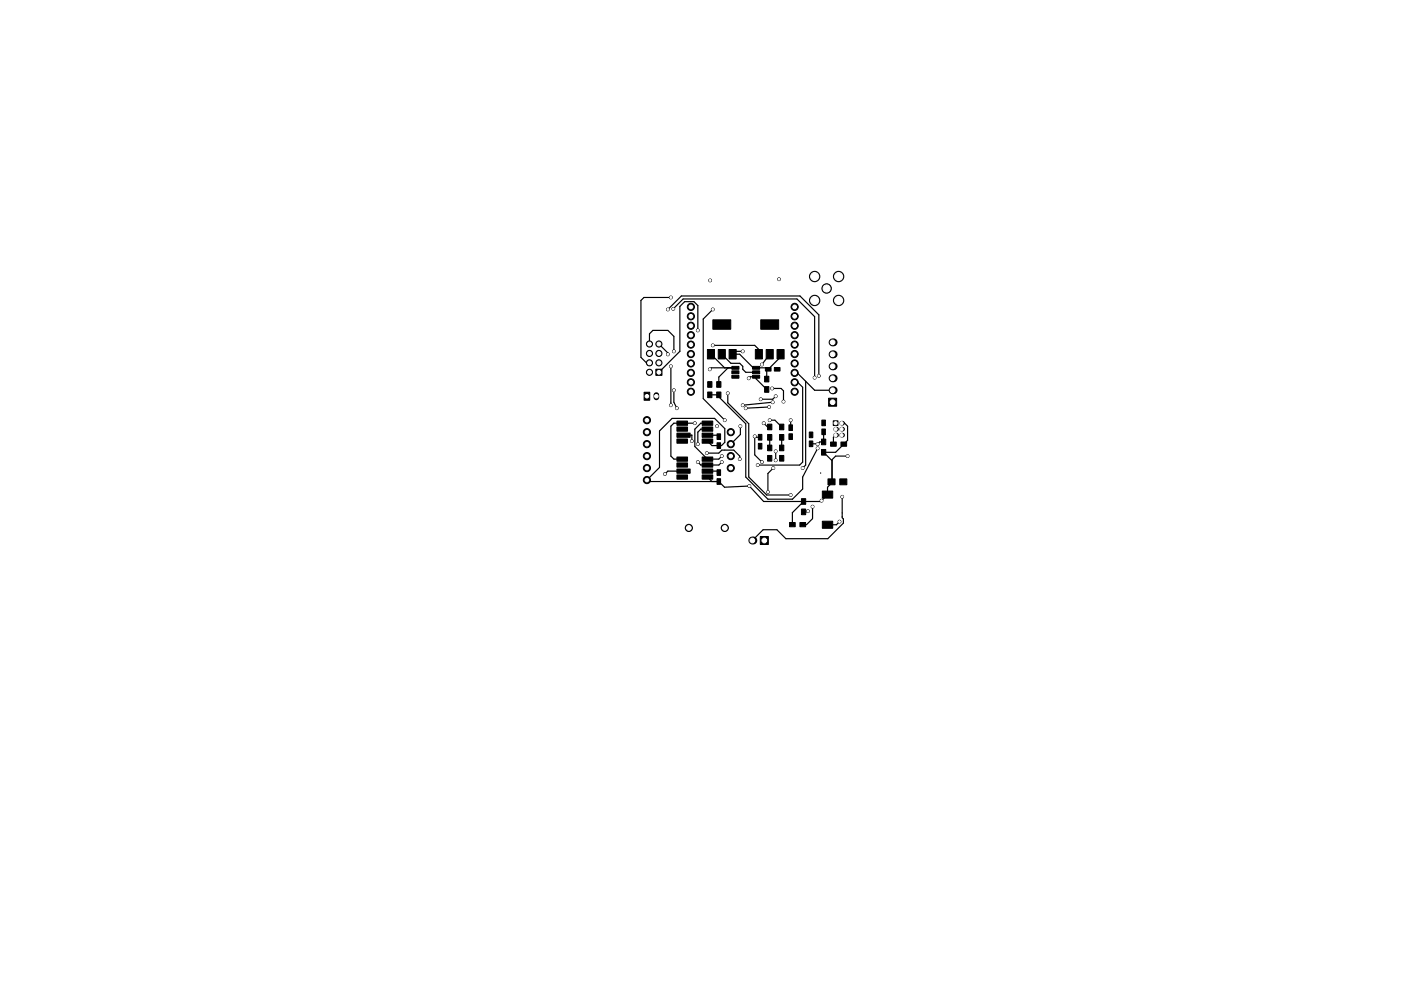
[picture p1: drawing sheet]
<svg xmlns="http://www.w3.org/2000/svg" width="297mm" height="210mm" viewBox="0 0 297 210" stroke-linecap="round" stroke-linejoin="round" font-family="sans-serif">
<g fill="#000" stroke="#000" stroke-width=".21">
<path d="M139.1 78.3h1.2v1.3h-1.2zM150 74.2h1.5v2h-1.5zM152.3 74.2h1.5v2h-1.5zM151.1 67.9h3.8v2h-3.8zM155.2 77.7h1.5v.6h-1.5zM155.2 78.7h1.5v.6h-1.5zM155.2 79.6h1.5v.6h-1.5zM154.6 74.2h1.5v2h-1.5zM159.6 77.7h1.5v.6h-1.5zM159.6 78.7h1.5v.6h-1.5zM159.6 79.6h1.5v.6h-1.5zM160.1 74.2h1.5v2h-1.5z"/>
<path d="M162.1 79.8h.9v1.2h-.9zM162.3 78h1.2v.7h-1.2zM162.4 74.2h1.5v2h-1.5zM164.2 78h1.2v.7h-1.2zM161.3 67.9h3.8v2h-3.8zM164.7 74.2h1.5v2h-1.5zM136.6 83.2h1.2v1.7h-1.2zM143.5 97h2.3v.9h-2.3zM143.5 98.2h2.3v.9h-2.3zM143.5 89.3h2.3v.9h-2.3zM143.5 90.6h2.3v.9h-2.3zM143.5 93.1h2.3v.9h-2.3z"/>
<path d="M143.5 91.9h2.8v.9h-2.8zM150 83.2h.9v1.2h-.9zM150 81h.9v1.2h-.9zM148.9 98.2h2.2v.9h-2.2zM148.9 97h2.2v.9h-2.2zM148.9 93.1h2.2v.9h-2.2zM148.9 91.9h2.2v.9h-2.2zM148.9 90.6h2.2v.9h-2.2zM148.9 89.3h2.2v.9h-2.2zM151.9 81h1v1.2h-1zM151.9 83.2h1v1.2h-1zM152 99.7h.8v1.2h-.8z"/>
<path d="M152 92h.8v1.2h-.8zM152 93.9h.8v1.2h-.8zM160.8 92.2h.7v1.2h-.7zM160.8 94.1h.7v1.2h-.7zM162.1 82h.9v1.2h-.9zM162.7 92.2h.9v1.2h-.9zM162.7 90h.9v1.2h-.9zM162.7 96.6h.9v1.2h-.9zM162.7 94.4h.9v1.2h-.9zM165.3 92.2h.9v1.2h-.9zM165.3 90h.9v1.2h-.9zM165.3 96.6h.9v1.2h-.9z"/>
<path d="M165.3 94.4h.9v1.2h-.9zM167.3 92h.7v1.2h-.7zM167.3 90.1h.7v1.2h-.7zM171.6 91.7h.7v1.2h-.7zM171.6 93.6h.7v1.2h-.7zM174.3 89.1h.7v1.2h-.7zM174.3 91h.7v1.2h-.7zM174.2 95.4h.9v1.2h-.9zM174.2 93.2h.9v1.2h-.9zM175.7 84.5h1.7v1.7h-1.7zM176.7 89.3h1v1h-1zM176.1 93.8h1.2v.9h-1.2z"/>
<path d="M178.3 93.8h1.2v.9h-1.2zM143.5 100.8h2.3v.9h-2.3zM143.5 99.5h2.8v.9h-2.8zM148.9 100.8h2.2v.9h-2.2zM148.9 99.5h2.2v.9h-2.2zM152 101.6h.8v1.2h-.8zM161.2 113.8h1.7v1.7h-1.7zM167.4 110.9h1.2v.9h-1.2zM169.6 110.9h1.2v.9h-1.2zM169.9 105.8h.9v1.2h-.9zM169.9 108h.9v1.2h-.9zM174.4 104.2h2.2v1.5h-2.2z"/>
<path d="M174.4 110.6h2.2v1.5h-2.2zM175.5 101.6h1.5v1.3h-1.5zM178 101.6h1.5v1.3h-1.5z"/>
<circle cx="150.6" cy="59.5" r=".3"/>
<circle cx="165.2" cy="59.2" r=".3"/>
<circle cx="172.7" cy="58.7" r="1.1"/>
<circle cx="177.8" cy="58.7" r="1.1"/>
<circle cx="137.7" cy="79" r=".65"/>
<circle cx="137.7" cy="75" r=".65"/>
<circle cx="137.7" cy="73" r=".65"/>
<circle cx="137.7" cy="77" r=".65"/>
<circle cx="139.7" cy="75" r=".65"/>
<circle cx="139.7" cy="73" r=".65"/>
<circle cx="139.7" cy="77" r=".65"/>
<circle cx="141.6" cy="75.2" r=".3"/>
<circle cx="141.6" cy="65.7" r=".3"/>
<circle cx="142.2" cy="63.1" r=".3"/>
<circle cx="142.2" cy="77.7" r=".3"/>
<circle cx="142.7" cy="65.5" r=".3"/>
<circle cx="142.9" cy="74.5" r=".3"/>
<circle cx="146.5" cy="75.1" r=".76"/>
<circle cx="146.5" cy="71.1" r=".76"/>
<circle cx="146.5" cy="77.1" r=".76"/>
<circle cx="146.5" cy="65.1" r=".76"/>
<circle cx="146.5" cy="67.1" r=".76"/>
<circle cx="146.5" cy="69.1" r=".76"/>
<circle cx="146.5" cy="73.1" r=".76"/>
<circle cx="146.5" cy="79.1" r=".76"/>
<circle cx="148" cy="70.1" r=".3"/>
<circle cx="150.5" cy="78.4" r=".3"/>
<circle cx="151.1" cy="73.3" r=".3"/>
<circle cx="151.1" cy="65.7" r=".3"/>
<circle cx="157.5" cy="74.5" r=".3"/>
<circle cx="161.5" cy="77.3" r=".3"/>
<circle cx="168.5" cy="77.1" r=".76"/>
<circle cx="168.5" cy="73.1" r=".76"/>
<circle cx="168.5" cy="79.1" r=".76"/>
<circle cx="168.5" cy="71.1" r=".76"/>
<circle cx="168.5" cy="69.1" r=".76"/>
<circle cx="168.5" cy="67.1" r=".76"/>
<circle cx="168.5" cy="75.1" r=".76"/>
<circle cx="168.5" cy="65.1" r=".76"/>
<circle cx="172.7" cy="63.7" r="1.1"/>
<circle cx="173.6" cy="79.8" r=".3"/>
<circle cx="175.3" cy="61.2" r="1"/>
<circle cx="177.8" cy="63.7" r="1.1"/>
<circle cx="137.2" cy="96.8" r=".76"/>
<circle cx="137.2" cy="94.2" r=".76"/>
<circle cx="137.2" cy="91.7" r=".76"/>
<circle cx="137.2" cy="99.3" r=".76"/>
<circle cx="137.2" cy="89.1" r=".76"/>
<circle cx="142.2" cy="86" r=".3"/>
<circle cx="142.9" cy="82.8" r=".3"/>
<circle cx="143.5" cy="86.6" r=".3"/>
<circle cx="146.5" cy="83.1" r=".76"/>
<circle cx="146.5" cy="81.1" r=".76"/>
<circle cx="146.7" cy="93.6" r=".3"/>
<circle cx="147.3" cy="89.8" r=".3"/>
<circle cx="148" cy="94.2" r=".3"/>
<circle cx="148" cy="98" r=".3"/>
<circle cx="149.9" cy="96.1" r=".3"/>
<circle cx="152" cy="90.4" r=".3"/>
<circle cx="153" cy="98" r=".3"/>
<circle cx="153" cy="96.8" r=".3"/>
<circle cx="153.7" cy="89.1" r=".3"/>
<circle cx="154.3" cy="83.4" r=".3"/>
<circle cx="154.9" cy="94.2" r=".76"/>
<circle cx="154.9" cy="99.3" r=".76"/>
<circle cx="154.9" cy="96.8" r=".76"/>
<circle cx="154.9" cy="91.7" r=".76"/>
<circle cx="156.8" cy="97.4" r=".3"/>
<circle cx="157" cy="90.4" r=".3"/>
<circle cx="157.5" cy="86" r=".3"/>
<circle cx="158.1" cy="86.6" r=".3"/>
<circle cx="158.8" cy="80.3" r=".3"/>
<circle cx="160" cy="92.6" r=".3"/>
<circle cx="160.7" cy="98.7" r=".3"/>
<circle cx="161.3" cy="84.7" r=".3"/>
<circle cx="161.5" cy="98" r=".3"/>
<circle cx="161.9" cy="89.8" r=".3"/>
<circle cx="163.1" cy="86.4" r=".3"/>
<circle cx="163.2" cy="89.1" r=".3"/>
<circle cx="163.7" cy="82.4" r=".3"/>
<circle cx="163.8" cy="85.3" r=".3"/>
<circle cx="164" cy="99.3" r=".3"/>
<circle cx="164.5" cy="84.1" r=".3"/>
<circle cx="164.5" cy="95.8" r=".3"/>
<circle cx="164.5" cy="97.7" r=".3"/>
<circle cx="166.1" cy="85.2" r=".3"/>
<circle cx="167.6" cy="89.1" r=".3"/>
<circle cx="168.5" cy="83.1" r=".76"/>
<circle cx="168.5" cy="81.1" r=".76"/>
<circle cx="170.2" cy="99.3" r=".3"/>
<circle cx="172.7" cy="80.1" r=".3"/>
<circle cx="173.4" cy="95.1" r=".3"/>
<circle cx="173.4" cy="94.2" r=".3"/>
<circle cx="179.7" cy="96.8" r=".3"/>
<circle cx="137.2" cy="101.8" r=".76"/>
<circle cx="141" cy="100.6" r=".3"/>
<circle cx="146" cy="112" r=".76"/>
<circle cx="153.7" cy="112" r=".76"/>
<circle cx="158.9" cy="103.1" r=".3"/>
<circle cx="162.8" cy="104.4" r=".3"/>
<circle cx="167.6" cy="105" r=".3"/>
<circle cx="171.3" cy="108.5" r=".3"/>
<circle cx="172.3" cy="107.5" r=".3"/>
<circle cx="174.2" cy="106.2" r=".3"/>
<circle cx="178" cy="110.7" r=".3"/>
<circle cx="178.6" cy="105.4" r=".3"/>
</g>
<g fill="#000">
<circle cx="176.5" cy="72.6" r=".85"/>
<circle cx="176.5" cy="77.7" r=".85"/>
<circle cx="176.5" cy="75.2" r=".85"/>
<circle cx="176.5" cy="82.8" r=".85"/>
<circle cx="176.5" cy="80.3" r=".85"/>
<circle cx="177.2" cy="91.1" r=".5"/>
<circle cx="177.2" cy="92.3" r=".5"/>
<circle cx="178.4" cy="92.3" r=".5"/>
<circle cx="178.4" cy="89.8" r=".5"/>
<circle cx="178.4" cy="91.1" r=".5"/>
<circle cx="159.5" cy="114.7" r=".85"/>
</g>
<path d="M139.2 83.8v.5" fill="none" stroke="#000" stroke-width="1.2"/>
<g fill="none" stroke="#000" stroke-width=".25">
<path d="M137.7 73v-2.2l.7-.7h3.2l1.3 1.3v3.1M139.7 73l1.9 1.9v.3M141.6 65.7l2.9-2.9h25.1l4 4v13M142.2 63.1h-5.7l-.6 .6v12.1l1.2 1.2h.6M142.2 77.7v8.3M142.7 65.5l2.1-2.1h24.2l3.7 3.8v12.9M148 70.1v-5.3l-.9-.8h-1.9l-1.1 1v9.5l-4.4 4.5M150.7 75.2l2.9 2.8M151.1 73.3h8.9l.9 .8v1.1M151.1 65.7l-2 2v16.9l4.6 4.5M153 75.2l2 1.9h1.8l.7 .6v.7l.6 .6h2.2M154.4 78l-2 2v1.6"/>
<path d="M155.9 78h-5.1l-.3 .4M157.5 74.5h-1.6l-.6 .7h1.5l2.9 2.8h2.9l.3 .4M163.2 75.2l-1.7 2.1M165.5 75.2v.5l-2.9 3v1.7M168.5 79.1h.5l3.7 3.7h3.8M142.9 82.8v2.5l.6 1.3M144.9 100h-3.3l-.6 .6M144.9 92.3h1.8M146.7 92.3h.1M146.7 92.3v1.3M147.3 89.8h-4.4l-.7 .6v6.4l.7 .6h1.7M147.3 89.8h.1"/>
<path d="M148 98l.6 .7h3.8l.6-.7M149.9 96.1h2.5l.6-.6h2.6l1.2 1.3v.6M150 100h2.1l.3 .3M150 92.3h2.1l.3 .3M150 93.6l.9 .9h2.1l.7-.7v-2.9l-2.2-2.1h-9l-2.7 2.6v7.8l-2.6 2.6 .3 .4h14.9l1.2 1.2 5.3-.3 3 3.3h12.1l1.5-1.4v-1.6l.9-1v-4.9l.8-.7h2.5M150 89.8h-1.4l-1.3 1.3v3.6l2.7 2.7h2.4l.6-.6M150 91h-1.4l-.6 .7v2.5M150.5 83.8h1.9v.4l5.7 5.7v11.3l4.7 4.7h5.2l2.2-2.1v-2.6l3.2-6.1M154.3 83.4v2.1l4.4 4.4v11.3l3.9 3.8h5M157 90.4v1.8l-2.1 2M158.7 80.3l.4-.4h1.2v.5l2.3 2.2M161.2 92.8h-1l-.2-.2v3.9l1.5 1.5"/>
<path d="M161.9 89.8l.8 .8h.5M163.1 86.4l-5 .2M163.2 92.8v2.2M163.2 89.1h1.1l1.4 1.5M163.7 82.4h1.9l.5 .5v2.3M163.8 85.3l-6.3 .7M164 99.3l-1.2 1.2v3.9M164.5 84.1l-.7 .6h-2.5M164.5 95.8v1.9M165.7 92.8v2.2M167.6 89.1v1.6M168.5 81.1h.6l1.1 1.1v15.8l-.7 .7h-8.8"/>
<path d="M170.8 80.9v17.8l-.6 .6M174.6 91.6v2.2h-.8l-.4 .4h-1.4M177.2 92.3l-.5 .5v1.4M178.4 89.8h.7l.6 .6v3l-2.5 2.6h-2.6l1.8 1.7M150 101.2l.9 1M170.4 106.4l-2.4 2.4v2.5M171.3 108.5l-.1 .1h-.8M172.3 107.5v2.5l-1.3 1.3h-.8M174 100.3v.1M178 110.7l-.7 .6h-1.8M178.6 105.4v4.4l.2 .3v.9l-3.3 3.3h-8.9l-1.9-1.9h-2.9l-2.3 2.3"/>
</g>
<g fill="#fff" stroke="#fff" stroke-width=".21">
<circle cx="150.5" cy="78.4" r=".2"/>
<circle cx="142.2" cy="63.1" r=".2"/>
<circle cx="173.4" cy="95.1" r=".2"/>
<circle cx="161.5" cy="98" r=".2"/>
<circle cx="160" cy="92.6" r=".2"/>
<circle cx="158.9" cy="103.1" r=".2"/>
<circle cx="179.7" cy="96.8" r=".2"/>
<circle cx="167.6" cy="89.1" r=".2"/>
<circle cx="174.2" cy="106.2" r=".2"/>
<circle cx="148" cy="70.1" r=".2"/>
<circle cx="151.1" cy="73.3" r=".2"/>
<circle cx="151.1" cy="65.7" r=".2"/>
<circle cx="153.7" cy="89.1" r=".2"/>
<circle cx="161.3" cy="84.7" r=".2"/>
<circle cx="164.5" cy="84.1" r=".2"/>
<circle cx="166.1" cy="85.2" r=".2"/>
<circle cx="163.7" cy="82.4" r=".2"/>
<circle cx="173.4" cy="94.2" r=".2"/>
<circle cx="167.6" cy="105" r=".2"/>
<circle cx="154.3" cy="83.4" r=".2"/>
<circle cx="157.5" cy="74.5" r=".2"/>
<circle cx="161.9" cy="89.8" r=".2"/>
<circle cx="163.2" cy="89.1" r=".2"/>
<circle cx="160.7" cy="98.7" r=".2"/>
<circle cx="170.2" cy="99.3" r=".2"/>
<circle cx="178" cy="110.7" r=".2"/>
<circle cx="161.5" cy="77.3" r=".2"/>
<circle cx="158.7" cy="80.3" r=".2"/>
<circle cx="172.3" cy="107.5" r=".2"/>
<circle cx="171.3" cy="108.5" r=".2"/>
<circle cx="142.7" cy="65.5" r=".2"/>
<circle cx="172.7" cy="80.1" r=".2"/>
<circle cx="141.6" cy="65.7" r=".2"/>
<circle cx="173.6" cy="79.8" r=".2"/>
<circle cx="157" cy="90.4" r=".2"/>
<circle cx="141" cy="100.6" r=".2"/>
<circle cx="146.7" cy="93.6" r=".2"/>
<circle cx="149.9" cy="96.1" r=".2"/>
<circle cx="156.8" cy="97.4" r=".2"/>
<circle cx="153" cy="98" r=".2"/>
<circle cx="148" cy="98" r=".2"/>
<circle cx="148" cy="94.2" r=".2"/>
<circle cx="153" cy="96.8" r=".2"/>
<circle cx="147.3" cy="89.8" r=".2"/>
<circle cx="141.6" cy="75.2" r=".2"/>
<circle cx="142.2" cy="77.7" r=".2"/>
<circle cx="142.2" cy="86" r=".2"/>
<circle cx="157.5" cy="86" r=".2"/>
<circle cx="163.8" cy="85.3" r=".2"/>
<circle cx="142.9" cy="82.8" r=".2"/>
<circle cx="142.9" cy="74.5" r=".2"/>
<circle cx="143.5" cy="86.6" r=".2"/>
<circle cx="158.1" cy="86.6" r=".2"/>
<circle cx="163.1" cy="86.4" r=".2"/>
<circle cx="162.8" cy="104.4" r=".2"/>
<circle cx="164" cy="99.3" r=".2"/>
<circle cx="164.5" cy="97.7" r=".2"/>
<circle cx="164.5" cy="95.8" r=".2"/>
<circle cx="178.6" cy="105.4" r=".2"/>
<circle cx="168.5" cy="83.1" r=".4"/>
<circle cx="168.5" cy="81.1" r=".4"/>
<circle cx="168.5" cy="79.1" r=".4"/>
<circle cx="168.5" cy="77.1" r=".4"/>
<circle cx="168.5" cy="75.1" r=".4"/>
<circle cx="168.5" cy="73.1" r=".4"/>
<circle cx="168.5" cy="71.1" r=".4"/>
<circle cx="168.5" cy="69.1" r=".4"/>
<circle cx="168.5" cy="67.1" r=".4"/>
<circle cx="168.5" cy="65.1" r=".4"/>
<circle cx="146.5" cy="65.1" r=".4"/>
<circle cx="146.5" cy="67.1" r=".4"/>
<circle cx="146.5" cy="69.1" r=".4"/>
<circle cx="146.5" cy="71.1" r=".4"/>
<circle cx="146.5" cy="73.1" r=".4"/>
<circle cx="146.5" cy="75.1" r=".4"/>
<circle cx="146.5" cy="77.1" r=".4"/>
<circle cx="146.5" cy="79.1" r=".4"/>
<circle cx="146.5" cy="81.1" r=".4"/>
<circle cx="146.5" cy="83.1" r=".4"/>
<circle cx="177.2" cy="89.8" r=".33"/>
<circle cx="178.4" cy="89.8" r=".33"/>
<circle cx="177.2" cy="91.1" r=".33"/>
<circle cx="178.4" cy="91.1" r=".33"/>
<circle cx="177.2" cy="92.3" r=".33"/>
<circle cx="178.4" cy="92.3" r=".33"/>
<circle cx="176.5" cy="85.3" r=".5"/>
<circle cx="176.5" cy="82.8" r=".5"/>
<circle cx="176.5" cy="80.3" r=".5"/>
<circle cx="176.5" cy="77.7" r=".5"/>
<circle cx="176.5" cy="75.2" r=".5"/>
<circle cx="176.5" cy="72.6" r=".5"/>
<circle cx="137.2" cy="101.8" r=".38"/>
<circle cx="137.2" cy="99.3" r=".38"/>
<circle cx="137.2" cy="96.8" r=".38"/>
<circle cx="137.2" cy="94.2" r=".38"/>
<circle cx="137.2" cy="91.7" r=".38"/>
<circle cx="137.2" cy="89.1" r=".38"/>
<circle cx="154.9" cy="91.7" r=".38"/>
<circle cx="154.9" cy="94.2" r=".38"/>
<circle cx="154.9" cy="96.8" r=".38"/>
<circle cx="154.9" cy="99.3" r=".38"/>
<circle cx="139.7" cy="79" r=".4"/>
<circle cx="139.7" cy="77" r=".4"/>
<circle cx="139.7" cy="75" r=".4"/>
<circle cx="139.7" cy="73" r=".4"/>
<circle cx="137.7" cy="79" r=".4"/>
<circle cx="137.7" cy="77" r=".4"/>
<circle cx="137.7" cy="75" r=".4"/>
<circle cx="137.7" cy="73" r=".4"/>
<circle cx="172.7" cy="63.7" r=".85"/>
<circle cx="172.7" cy="58.7" r=".85"/>
<circle cx="177.8" cy="58.7" r=".85"/>
<circle cx="177.8" cy="63.7" r=".85"/>
<circle cx="175.3" cy="61.2" r=".75"/>
<circle cx="152" cy="90.4" r=".2"/>
<circle cx="165.2" cy="59.2" r=".2"/>
<circle cx="150.6" cy="59.5" r=".2"/>
<circle cx="146" cy="112" r=".5"/>
<circle cx="153.7" cy="112" r=".5"/>
<circle cx="162.1" cy="114.7" r=".5"/>
<circle cx="159.5" cy="114.7" r=".5"/>
<circle cx="137.2" cy="84.1" r=".37"/>
<circle cx="139.2" cy="84.1" r=".37"/>
</g>
</svg>
